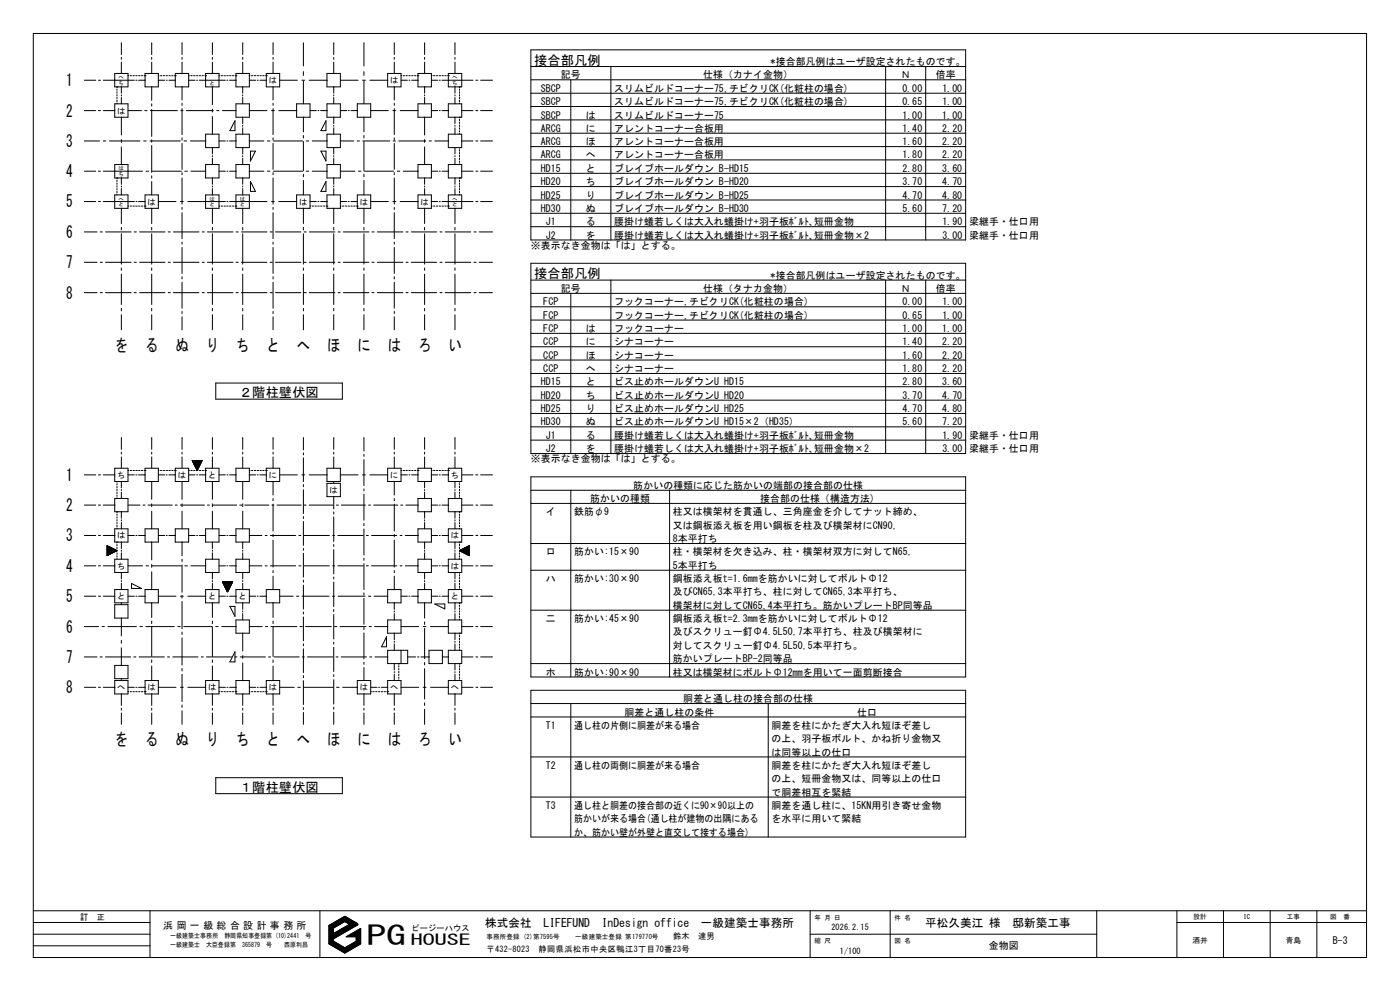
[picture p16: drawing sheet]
<svg xmlns="http://www.w3.org/2000/svg" width="420mm" height="297mm" viewBox="0 0 420 297" stroke-linecap="round" stroke-linejoin="round" font-family="sans-serif">
<defs><g id="words">
<text font-size="8" x="109.9" y="283.2">PG</text>
<g font-size="5">
<text x="19.8" y="25.8">1</text>
<text x="19.8" y="34.9">2</text>
<text x="19.8" y="44">3</text>
<text x="19.8" y="53.1">4</text>
<text x="19.8" y="62.2">5</text>
<text x="19.8" y="71.3">6</text>
<text x="19.8" y="80.4">7</text>
<text x="19.8" y="89.5">8</text>
<text x="34.5" y="105.1">を</text>
<text x="43.6" y="105.1">る</text>
<text x="52.7" y="105.1">ぬ</text>
<text x="61.8" y="105.1">り</text>
<text x="70.9" y="105.1">ち</text>
<text x="79.9" y="105.1">と</text>
<text x="89" y="105.1">へ</text>
<text x="98.1" y="105.1">ほ</text>
<text x="107.2" y="105.1">に</text>
<text x="116.3" y="105.1">は</text>
<text x="125.4" y="105.1">ろ</text>
<text x="134.5" y="105.1">い</text>
<text x="19.8" y="144.1">1</text>
<text x="19.8" y="153.2">2</text>
<text x="19.8" y="162.3">3</text>
<text x="19.8" y="171.4">4</text>
<text x="19.8" y="180.5">5</text>
<text x="19.8" y="189.6">6</text>
<text x="19.8" y="198.7">7</text>
<text x="19.8" y="207.8">8</text>
<text x="34.5" y="223.3">を</text>
<text x="43.6" y="223.3">る</text>
<text x="52.7" y="223.3">ぬ</text>
<text x="61.8" y="223.3">り</text>
<text x="70.9" y="223.3">ち</text>
<text x="79.9" y="223.3">と</text>
<text x="89" y="223.3">へ</text>
<text x="98.1" y="223.3">ほ</text>
<text x="107.2" y="223.3">に</text>
<text x="116.3" y="223.3">は</text>
<text x="125.4" y="223.3">ろ</text>
<text x="134.5" y="223.3">い</text>
</g>
<text font-size="4.5" x="123.3" y="283.3">HOUSE</text>
<g font-size="4">
<text x="160.2" y="19.4">接合部凡例</text>
<text x="160.2" y="83.3">接合部凡例</text>
<text x="71.7" y="119">２階柱壁伏図</text>
<text x="71.7" y="237.3">１階柱壁伏図</text>
</g>
<g font-size="3.5">
<text x="145.5" y="277.7">株式会社　LIFEFUND</text>
<text x="180.5" y="277.7">InDesign office　一級建築士事務所</text>
<text x="277.5" y="277.7">平松久美江 様　邸新築工事</text>
</g>
<g font-size="3">
<text x="168.2" y="23.5">記号</text>
<text x="211" y="23.5">仕様（カナイ金物）</text>
<text x="231.2" y="19.5">*接合部凡例はユーザ設定されたものです。</text>
<text x="270.2" y="23.5">Ｎ</text>
<text x="280.7" y="23.5">倍率</text>
<text x="162.3" y="27.5">SBCP</text>
<text x="184.2" y="27.5">スリムビルドコーナー75,チビクリCK(化粧柱の場合)</text>
<text x="270.7" y="27.5">0.00</text>
<text x="282.7" y="27.5">1.00</text>
<text x="162.3" y="31.5">SBCP</text>
<text x="162.3" y="35.5">SBCP</text>
<text x="175.7" y="35.5">は</text>
<text x="184.2" y="35.5">スリムビルドコーナー75</text>
<text x="184.2" y="31.5">スリムビルドコーナー75,チビクリCK(化粧柱の場合)</text>
<text x="270.7" y="31.5">0.65</text>
<text x="270.7" y="35.5">1.00</text>
<text x="282.7" y="35.5">1.00</text>
<text x="282.7" y="31.5">1.00</text>
<text x="162.3" y="39.5">ARCG</text>
<text x="175.7" y="39.5">に</text>
<text x="184.2" y="39.5">アレントコーナー合板用</text>
<text x="270.7" y="39.5">1.40</text>
<text x="282.7" y="39.5">2.20</text>
<text x="162.3" y="43.5">ARCG</text>
<text x="162.3" y="47.5">ARCG</text>
<text x="175.7" y="43.5">ほ</text>
<text x="175.7" y="47.5">へ</text>
<text x="184.2" y="43.5">アレントコーナー合板用</text>
<text x="184.2" y="47.5">アレントコーナー合板用</text>
<text x="270.7" y="43.5">1.60</text>
<text x="270.7" y="47.5">1.80</text>
<text x="282.7" y="43.5">2.20</text>
<text x="282.7" y="47.5">2.20</text>
<text x="162.3" y="51.5">HD15</text>
<text x="175.7" y="51.5">と</text>
<text x="184.2" y="51.5">ブレイブホールダウン B-HD15</text>
<text x="270.7" y="51.5">2.80</text>
<text x="282.7" y="51.5">3.60</text>
<text x="162.3" y="55.5">HD20</text>
<text x="162.3" y="59.5">HD25</text>
<text x="175.7" y="55.5">ち</text>
<text x="175.7" y="59.5">り</text>
<text x="184.2" y="55.5">ブレイブホールダウン B-HD20</text>
<text x="184.2" y="59.5">ブレイブホールダウン B-HD25</text>
<text x="270.7" y="55.5">3.70</text>
<text x="270.7" y="59.5">4.70</text>
<text x="282.7" y="55.5">4.70</text>
<text x="282.7" y="59.5">4.80</text>
<text x="162.3" y="63.5">HD30</text>
<text x="175.7" y="63.5">ぬ</text>
<text x="184.2" y="63.5">ブレイブホールダウン B-HD30</text>
<text x="270.7" y="63.5">5.60</text>
<text x="282.7" y="63.5">7.20</text>
<text x="163.7" y="67.5">J1</text>
<text x="163.7" y="71.5">J2</text>
<text x="175.7" y="67.5">る</text>
<text x="175.7" y="71.5">を</text>
<text x="184.2" y="67.5">腰掛け蟻若しくは大入れ蟻掛け+羽子板ﾎﾞﾙﾄ､短冊金物</text>
<text x="184.2" y="71.5">腰掛け蟻若しくは大入れ蟻掛け+羽子板ﾎﾞﾙﾄ､短冊金物×2</text>
<text x="282.7" y="71.5">3.00</text>
<text x="282.7" y="67.5">1.90</text>
<text x="290.7" y="67.5">梁継手・仕口用</text>
<text x="290.7" y="71.5">梁継手・仕口用</text>
<text x="159.3" y="74.5">※表示なき金物は「は」とする。</text>
<text x="231.2" y="83.5">*接合部凡例はユーザ設定されたものです。</text>
<text x="168.2" y="87.5">記号</text>
<text x="211" y="87.5">仕様（タナカ金物）</text>
<text x="270.2" y="87.5">Ｎ</text>
<text x="280.7" y="87.5">倍率</text>
<text x="163" y="91.5">FCP</text>
<text x="163" y="95.5">FCP</text>
<text x="184.2" y="91.5">フックコーナー,チビクリCK(化粧柱の場合)</text>
<text x="184.2" y="95.5">フックコーナー,チビクリCK(化粧柱の場合)</text>
<text x="270.7" y="91.5">0.00</text>
<text x="270.7" y="95.5">0.65</text>
<text x="282.7" y="91.5">1.00</text>
<text x="282.7" y="95.5">1.00</text>
<text x="163" y="99.5">FCP</text>
<text x="175.7" y="99.5">は</text>
<text x="184.2" y="99.5">フックコーナー</text>
<text x="270.7" y="99.5">1.00</text>
<text x="282.7" y="99.5">1.00</text>
<text x="163" y="103.5">CCP</text>
<text x="163" y="107.5">CCP</text>
<text x="175.7" y="103.5">に</text>
<text x="175.7" y="107.5">ほ</text>
<text x="184.2" y="103.5">シナコーナー</text>
<text x="184.2" y="107.5">シナコーナー</text>
<text x="270.7" y="103.5">1.40</text>
<text x="270.7" y="107.5">1.60</text>
<text x="282.7" y="103.5">2.20</text>
<text x="282.7" y="107.5">2.20</text>
<text x="163" y="111.5">CCP</text>
<text x="175.7" y="111.5">へ</text>
<text x="184.2" y="111.5">シナコーナー</text>
<text x="270.7" y="111.5">1.80</text>
<text x="282.7" y="111.5">2.20</text>
<text x="162.3" y="115.5">HD15</text>
<text x="162.3" y="119.5">HD20</text>
<text x="175.7" y="115.5">と</text>
<text x="175.7" y="119.5">ち</text>
<text x="184.2" y="115.5">ビス止めホールダウンU HD15</text>
<text x="184.2" y="119.5">ビス止めホールダウンU HD20</text>
<text x="270.7" y="115.5">2.80</text>
<text x="270.7" y="119.5">3.70</text>
<text x="282.7" y="115.5">3.60</text>
<text x="282.7" y="119.5">4.70</text>
<text x="162.3" y="123.5">HD25</text>
<text x="175.7" y="123.5">り</text>
<text x="184.2" y="123.5">ビス止めホールダウンU HD25</text>
<text x="270.7" y="123.5">4.70</text>
<text x="282.7" y="123.5">4.80</text>
<text x="162.3" y="127.5">HD30</text>
<text x="163.7" y="131.5">J1</text>
<text x="175.7" y="127.5">ぬ</text>
<text x="175.7" y="131.5">る</text>
<text x="184.2" y="127.5">ビス止めホールダウンU HD15×2（HD35）</text>
<text x="184.2" y="131.5">腰掛け蟻若しくは大入れ蟻掛け+羽子板ﾎﾞﾙﾄ､短冊金物</text>
<text x="270.7" y="127.5">5.60</text>
<text x="282.7" y="127.5">7.20</text>
<text x="282.7" y="131.5">1.90</text>
<text x="290.7" y="131.5">梁継手・仕口用</text>
<text x="163.7" y="135.5">J2</text>
<text x="175.7" y="135.5">を</text>
<text x="184.2" y="135.5">腰掛け蟻若しくは大入れ蟻掛け+羽子板ﾎﾞﾙﾄ､短冊金物×2</text>
<text x="282.7" y="135.5">3.00</text>
<text x="290.7" y="135.5">梁継手・仕口用</text>
<text x="159.3" y="138.5">※表示なき金物は「は」とする。</text>
<text x="190" y="146.5">筋かいの種類に応じた筋かいの端部の接合部の仕様</text>
<text x="163.7" y="154.5">イ</text>
<text x="172.3" y="154.5">鉄筋φ9</text>
<text x="177" y="150.5">筋かいの種類</text>
<text x="201.9" y="154.5">柱又は横架材を貫通し、三角座金を介してナット締め、</text>
<text x="228" y="150.5">接合部の仕様（構造方法)</text>
<text x="201.9" y="158.5">又は鋼板添え板を用い鋼板を柱及び横架材にCN90,</text>
<text x="163.7" y="166.5">ロ</text>
<text x="172.3" y="166.5">筋かい:15×90</text>
<text x="201.9" y="162.5">8本平打ち</text>
<text x="201.9" y="166.5">柱・横架材を欠き込み、柱・横架材双方に対してN65,</text>
<text x="201.9" y="170.5">5本平打ち</text>
<text x="163.7" y="174.5">ハ</text>
<text x="172.3" y="174.5">筋かい:30×90</text>
<text x="201.9" y="174.5">鋼板添え板t=1.6mmを筋かいに対してボルトΦ12</text>
<text x="201.9" y="178.5">及びCN65,3本平打ち、柱に対してCN65,3本平打ち、</text>
<text x="201.9" y="182.5">横架材に対してCN65,4本平打ち。筋かいプレートBP同等品</text>
<text x="163.7" y="186.5">二</text>
<text x="172.3" y="186.5">筋かい:45×90</text>
<text x="201.9" y="186.5">鋼板添え板t=2.3mmを筋かいに対してボルトΦ12</text>
<text x="201.9" y="190.5">及びスクリュー釘Φ4.5L50,7本平打ち、柱及び横架材に</text>
<text x="201.9" y="194.5">対してスクリュー釘Φ4.5L50,5本平打ち。</text>
<text x="163.7" y="202.5">ホ</text>
<text x="172.3" y="202.5">筋かい:90×90</text>
<text x="201.9" y="198.5">筋かいプレートBP-2同等品</text>
<text x="201.9" y="202.5">柱又は横架材にボルトΦ12mmを用いて一面剪断接合</text>
<text x="187.4" y="214.5">胴差と通し柱の条件</text>
<text x="205" y="210.5">胴差と通し柱の接合部の仕様</text>
<text x="257.1" y="214.5">仕口</text>
<text x="163.7" y="218.5">T1</text>
<text x="172.3" y="218.5">通し柱の片側に胴差が来る場合</text>
<text x="231.4" y="218.5">胴差を柱にかたぎ大入れ短ほぞ差し</text>
<text x="231.4" y="222.5">の上、羽子板ボルト、かね折り金物又</text>
<text x="231.4" y="226.5">は同等以上の仕口</text>
<text x="163.7" y="230.5">T2</text>
<text x="172.3" y="230.5">通し柱の両側に胴差が来る場合</text>
<text x="231.4" y="230.5">胴差を柱にかたぎ大入れ短ほぞ差し</text>
<text x="231.4" y="234.5">の上、短冊金物又は、同等以上の仕口</text>
<text x="231.4" y="238.5">で胴差相互を緊結</text>
<text x="163.7" y="242.4">T3</text>
<text x="172.3" y="242.4">通し柱と胴差の接合部の近くに90×90以上の</text>
<text x="231.4" y="242.4">胴差を通し柱に、15KN用引き寄せ金物</text>
<text x="172.3" y="246.5">筋かいが来る場合(通し柱が建物の出隅にある</text>
<text x="172.3" y="250.4">か、筋かい壁が外壁と直交して接する場合)</text>
<text x="231.4" y="246.5">を水平に用いて緊結</text>
<text x="49" y="278.3">浜 岡 一 級 総 合 設 計 事 務 所</text>
<text x="296.6" y="284.6">金物図</text>
<text x="399.8" y="282.8">B-3</text>
</g>
<g font-size="2.5">
<text x="80.6" y="24.9">は</text>
<text x="117.1" y="24.9">は</text>
<text x="35.1" y="34">は</text>
<text x="44.2" y="61.3">は</text>
<text x="89.7" y="61.3">は</text>
<text x="107.9" y="61.3">は</text>
<text x="126.2" y="61.3">は</text>
<text x="35.1" y="143.3">ち</text>
<text x="53.3" y="143.3">は</text>
<text x="62.4" y="143.3">と</text>
<text x="80.6" y="143.3">に</text>
<text x="117.1" y="143.3">に</text>
<text x="135.3" y="143.3">ち</text>
<text x="98.8" y="147.8">は</text>
<text x="35.1" y="161.4">は</text>
<text x="135.3" y="161.4">は</text>
<text x="35.1" y="170.5">ち</text>
<text x="135.3" y="170.5">は</text>
<text x="35.1" y="179.6">と</text>
<text x="62.4" y="179.6">と</text>
<text x="71.5" y="179.6">と</text>
<text x="135.3" y="179.6">と</text>
<text x="35.1" y="206.9">へ</text>
<text x="44.2" y="206.9">は</text>
<text x="62.4" y="206.9">は</text>
<text x="80.6" y="206.9">は</text>
<text x="107.9" y="206.9">は</text>
<text x="117.1" y="206.9">へ</text>
<text x="135.3" y="206.9">へ</text>
<text x="24" y="275.6">訂　正</text>
<text x="123.5" y="279.1">ピージーハウス</text>
<text x="202" y="281.3">鈴木　達男</text>
<text x="249.4" y="278.9">2026.2.15</text>
<text x="146" y="285.2">〒432-8023　静岡県浜松市中央区鴨江3丁目70番23号</text>
<text x="251.9" y="285.9">1/100</text>
</g>
<g font-size="2.3">
<text x="357.8" y="282.5">酒井</text>
<text x="385.7" y="282.5">青島</text>
</g>
<g font-size="2">
<text x="244.3" y="275.6">年 月 日</text>
<text x="268.3" y="275.6">件 名</text>
<text x="358.1" y="275.4">設計</text>
<text x="373" y="275.4">IC</text>
<text x="386" y="275.4">工事</text>
<text x="399" y="275.4">図　番</text>
<text x="51.1" y="281">一級建築士事務所　静岡県知事登録第 (10)2441　号</text>
<text x="146" y="281.3">事務所登録 (2)第7595号</text>
<text x="172.6" y="281.3">一級建築士登録 第179770号</text>
<text x="51" y="283.8">一級建築士　大臣登録第　365879　号　　西原利昌</text>
<text x="244.3" y="282.6">縮 尺</text>
<text x="268.3" y="282.6">図 名</text>
</g>
<g font-size="1.7">
<text x="35.6" y="23.8">へ</text>
<text x="135.7" y="23.8">へ</text>
<text x="35.6" y="25.5">ち</text>
<text x="62.9" y="25.5">と</text>
<text x="135.7" y="25.5">ち</text>
<text x="35.6" y="51.1">は</text>
<text x="35.6" y="52.7">ち</text>
<text x="35.6" y="60.2">へ</text>
<text x="35.6" y="61.8">と</text>
<text x="62.9" y="60.2">は</text>
<text x="62.9" y="61.8">と</text>
<text x="72" y="60.2">は</text>
<text x="72" y="61.8">と</text>
<text x="135.7" y="60.2">へ</text>
<text x="135.7" y="61.8">と</text>
</g>
</g></defs>
<g fill="none" stroke="#000" stroke-width=".3">
<path d="M10 10h400v277h-400zM36.4 17.2v.6M36.4 18.6v3.4M36.4 12.9v3.4M45.5 12.9v3.4M45.5 17.2v.6M45.5 18.6v3.4M45.5 12.9h.1M54.6 17.2v.6M54.6 18.6v3.4M54.7 12.9l-.1 3.4M63.7 12.9v3.4"/>
<path d="M63.7 17.2v.6M63.7 18.6v3.4M63.7 12.9h.1M72.8 12.9v3.4M72.8 17.2v.6M72.8 18.6v3.4M72.8 12.9h.1M81.9 17.2v.6M81.9 18.6v3.4M82 12.9l-.1 3.4M91 12.9v6.9M91 12.9h.1"/>
<path d="M100.1 17.2v.6M100.1 18.6v3.4M100.2 12.9l-.1 3.4M109.2 12.9v6.9M109.2 12.9h.1M118.3 17.2v.6M118.3 18.6v3.4M118.3 12.9v3.4M127.4 17.2v.6M127.4 18.6v3.4M127.4 12.9v3.4M136.5 12.9v3.4"/>
<path d="M136.5 17.2v.6M136.5 18.6v3.4M136.5 12.9h.1M159.3 14.9h130.4v57h-130.4zM159.3 19.9h130.4M183.3 19.9v52M265.7 19.9v52M277.7 19.9v52M25.3 33.1h3.4M25.3 24h3.4M29.5 33.1h.6M29.5 24h.6"/>
<path d="M31 33.1h3.5M31 24h9.3M34.4 31.1h4v4h-4zM34.4 22h4v4h-4zM35.1 26h.1M35.1 26v.2M35.1 26.7v.4M35.1 27.5v.4M35.1 28.4v.4M35.1 29.2v.4M35.1 30.1v.4M35.1 30.9v.2"/>
<path d="M36.4 26v1.9M36.4 28.4v.3M36.4 29.2v1.9M36.4 35.1v5.4M38.4 33.1h4M38.4 22.7h.2M39 22.7h.5M39.9 22.7h.4M40.7 22.7h.4M40.8 24h.3M41.6 24h2M41.6 22.7h.4"/>
<path d="M42.4 22.7h.4M43.3 22.7h.2M43.4 33.1h.7M43.5 22.7h.1M43.5 22h4v4h-4zM45.1 33.1h8.1M45.5 26v4.1M45.5 31.1v.7M45.5 32.8v8.1M47.5 24h1.9M47.5 22.7h.2M48.1 22.7h.5"/>
<path d="M49 22.7h.4M49.8 22.7h.4M49.9 24h.3M50.7 24h1.9M50.7 22.7h.4M51.5 22.7h.4M52.4 22.7h.2M52.6 22.7h.1M52.6 22h4v4h-4zM54.2 33.1h.7M54.6 26v4M54.6 30.9v.7"/>
<path d="M54.6 32.6v7.7M55.9 33.1h8.1M56.6 24h1.9M56.6 22.7h.2M57.2 22.7h.5M58.1 22.7h.4M58.9 22.7h.5M59 24h.3M59.8 24h7.8M59.8 22.7h.4M60.6 22.7h.4M61.5 22.7h.2"/>
<path d="M61.7 22.7h.1M61.7 22h4v4h-4zM63.7 26v5.4M63.7 32.7v.9M63.7 34.9v5.3M65 33.1h.7M65.7 22.7h.2M66.3 22.7h.5M66.7 33.1h4.1M67.2 22.7h.4M68 22.7h.5M68.1 24h.3"/>
<path d="M68.9 24h1.9M68.9 22.7h.4M69.7 22.7h.4M70.5 36.2v3h-1.5zM70.6 22.7h.2M70.8 22.7h.1M70.8 31.1h4v4h-4zM70.8 22h4v4h-4zM72.8 26v1.9M72.8 28.4v.3M72.8 29.2v1.9M72.8 35.1v1.9"/>
<path d="M72.8 37.5v.3M72.8 38.3v1.9M74.8 33.1h5.3M74.8 24h1.9M74.8 22.7h.2M75.4 22.7h.5M76.3 22.7h.4M77.1 22.7h.5M77.2 24h.3M78 24h1.9M78 22.7h.4M78.8 22.7h.4"/>
<path d="M79.7 22.7h.2M79.9 22.7h.1M79.9 22h4v4h-4zM81.4 33.1h.9M81.9 26v4M81.9 30.9v.7M81.9 32.6v7.7M83.7 33.1h5.3M83.9 24h5.3M89 31.1h4v4h-4zM90.6 24h.8M91 21.5v1.1"/>
<path d="M91 24.3v6.8M91 35.1v4.4M92.8 24h5.3M93 33.1h1.9M95.4 33.1h.3M96.2 33.1h1.9M97.8 36.2v3h-1.5zM98.1 31.1h4v4h-4zM98.1 22h4v4h-4zM100.1 26v1.9M100.1 28.4v.3M100.1 29.2v1.9"/>
<path d="M100.1 35.1v1.9M100.1 37.5v.3M100.1 38.3v1.9M102.1 33.1h1.9M102.1 24h5.3M104.5 33.1h.3M105.3 33.1h1.9M107.2 31.1h4v4h-4zM108.8 24h.8M109.2 21.5v1.1M109.2 24.3v6.8M109.2 35.1v4.4"/>
<path d="M111 24h5.3M111.2 33.1h5.3M116.3 22h4v4h-4zM117.9 33.1h.8M118.3 26v4M118.3 30.9v.7M118.3 32.6v7.7M120.1 33.1h5.3M120.3 24h1.9M120.3 22.7h.2M120.9 22.7h.5M121.8 22.7h.4"/>
<path d="M122.6 22.7h.5M122.7 24h.3M123.5 24h1.9M123.5 22.7h.4M124.3 22.7h.5M125.2 22.7h.2M125.4 22.7h.1M125.4 31.1h4v4h-4zM125.4 22h4v4h-4zM127.4 26v1.9M127.4 28.4v.3M127.4 29.2v1.9"/>
<path d="M127.4 35.1v5.4M129.4 33.1h1.9M129.4 24h1.9M129.4 22.7h.2M130 22.7h.5M130.9 22.7h.4M131.7 22.7h.5M131.8 33.1h.3M131.8 24h.3M132.6 33.1h1.9M132.6 24h9.3M132.6 22.7h.4"/>
<path d="M133.4 22.7h.5M134.3 22.7h.2M134.5 22.7h.1M134.5 31.1h4v4h-4zM134.5 22h4v4h-4zM136.5 26v1.9M136.5 28.4v.3M136.5 29.2v1.9M136.5 35.1v1.9M136.5 37.5v.3M136.5 38.3v1.9M137.8 35.1h.1"/>
<path d="M137.8 26h.1M137.8 26v.2M137.8 26.7v.4M137.8 27.5v.4M137.8 28.4v.4M137.8 29.2v.4M137.8 30.1v.4M137.8 30.9v.2M137.8 35.1v.2M137.8 35.8v.4M137.8 36.6v.4M137.8 37.5v.4"/>
<path d="M137.8 38.3v.4M137.8 39.2v.4M138.5 33.1h3.4M142.7 33.1h.6M142.7 24h.6M144.2 33.1h3.5M144.2 24h3.5M159.3 23.9h130.4M159.3 27.9h130.4M159.3 31.9h130.4M159.3 35.9h130.4M159.3 39.9h130.4"/>
<path d="M171.2 23.9v48M25.3 51.3h3.4M25.3 42.2h4.5M29.5 51.3h.6M31 51.3h11.8M31 42.2h.7M32.9 42.2h9.1M34.4 58.4h4v4h-4zM34.4 49.3h4v4h-4zM35.1 53.3h.1M35.1 53.3v.3M35.1 54v.4"/>
<path d="M35.1 54.8v.4M35.1 55.7v.4M35.1 56.5v.4M35.1 57.4v.4M35.1 58.2v.2M36.4 41.8v.9M36.4 44v5.3M36.4 53.3v1.9M36.4 55.8v.2M36.4 56.5v1.9M43.1 42.2h.8M43.5 58.4h4v4h-4z"/>
<path d="M43.8 51.3h.8M45 42.2h9.1M45.5 41.9v.7M45.5 43.6v8.1M45.5 52.7v.7M45.5 54.4v4M45.6 51.3h8.8M54.6 41.3v.7M54.6 43v7.8M54.6 51.7v.7M54.6 53.3v7.9M55.2 42.2h.8"/>
<path d="M55.5 51.3h.7M57.1 42.2h4.6M57.3 51.3h4.4M61.7 58.4h4v4h-4zM61.7 49.3h4v4h-4zM61.7 40.2h4v4h-4zM63.7 44.2v1.9M63.7 46.7v.2M63.7 47.4v1.9M63.7 53.3v1.9M63.7 55.8v.2M63.7 56.5v1.9"/>
<path d="M65.7 51.3h1.9M65.7 42.2h1.9M68.1 51.3h.3M68.1 42.2h.3M68.9 51.3h1.9M68.9 42.2h1.9M70.8 58.4h4v4h-4zM70.8 49.3h4v4h-4zM70.8 40.2h4v4h-4zM72.8 44.2v1.9M72.8 46.7v.2M72.8 47.4v1.9"/>
<path d="M72.8 53.3v1.9M72.8 55.8v.2M72.8 56.5v1.9M74.8 51.3h4.4M74.8 42.2h4.4M75.1 45.3h1.5l-1.5 3zM75.1 54.4l1.5 3h-1.5zM80.2 51.3h.8M80.2 42.2h.8M81.9 41.3v.7M81.9 43v7.8M81.9 51.7v.7"/>
<path d="M81.9 53.3v7.9M82 51.3h8.8M82 42.2h8.8M89 58.4h4v4h-4zM91 40.6v.8M91 42.4v8.8M91 52.2v.8M91 54.1v4.3M91.9 51.3h.7M91.9 42.2h.7M93.7 51.3h4.4M93.7 42.2h4.4"/>
<path d="M96.3 45.3h1.5v3zM97.8 54.4v3h-1.5zM98.1 58.4h4v4h-4zM98.1 49.3h4v4h-4zM98.1 40.2h4v4h-4zM100.1 44.2v1.9M100.1 46.7v.2M100.1 47.4v1.9M100.1 53.3v1.9M100.1 55.8v.2M100.1 56.5v1.9M102.1 51.3h4.4"/>
<path d="M102.1 42.2h4M107.1 42.2h.7M107.2 58.4h4v4h-4zM107.5 51.3h.8M108.8 42.2h8.1M109.2 40.6v.8M109.2 42.4v8.8M109.2 52.2v.8M109.2 54.1v4.3M109.3 51.3h8.8M117.9 42.2h.7M118.3 41.3v.7"/>
<path d="M118.3 43v7.8M118.3 51.7v.7M118.3 53.3v7.9M119.2 51.3h.7M119.6 42.2h8.1M121 51.3h4.4M125.4 58.4h4v4h-4zM125.4 49.3h4v4h-4zM127.4 41.8v.9M127.4 44v5.3M127.4 53.3v1.9M127.4 55.8v.2"/>
<path d="M127.4 56.5v1.9M128.7 42.2h.7M129.4 51.3h1.9M130.4 42.2h4.1M131.8 51.3h.3M132.6 51.3h1.9M134.5 58.4h4v4h-4zM134.5 49.3h4v4h-4zM134.5 40.2h4v4h-4zM136.5 44.2v1.9M136.5 46.7v.2M136.5 47.4v1.9"/>
<path d="M136.5 53.3v1.9M136.5 55.8v.2M136.5 56.5v1.9M137.8 44.2h.1M137.8 53.3h.1M137.8 40v.2M137.8 44.2v.2M137.8 44.9v.4M137.8 45.7v.4M137.8 46.6v.4M137.8 47.4v.4M137.8 48.3v.4"/>
<path d="M137.8 49.1v.2M137.8 53.3v.3M137.8 54v.4M137.8 54.8v.4M137.8 55.7v.4M137.8 56.5v.4M137.8 57.4v.4M137.8 58.2v.2M138.5 51.3h3.4M138.5 42.2h3.4M142.7 51.3h.6M142.7 42.2h.6"/>
<path d="M144.2 51.3h3.5M144.2 42.2h3.5M159.3 43.9h130.4M159.3 47.9h130.4M159.3 51.9h130.4M159.3 55.9h130.4M159.3 59.9h130.4M25.3 78.6h3.8M25.3 69.5h3.8M25.3 60.4h3.4M29.5 60.4h.6M30.1 78.6h.6"/>
<path d="M30.1 69.5h.6M31 60.4h9.3M31.7 78.6h7.6M31.7 69.5h7.6M36.4 62.4v4.6M36.4 68.2v.7M36.4 70.1v9.1M38.4 61.8h.2M39 61.8h.5M39.9 61.8h.4M40.3 78.6h.6M40.3 69.5h.6"/>
<path d="M40.7 61.8h.4M40.8 60.4h.3M41.6 60.4h2M41.6 61.8h.4M41.9 78.6h7.6M41.9 69.5h7.6M42.4 61.8h.4M43.3 61.8h.2M43.5 61.8h.1M45.5 62.4v4.6M45.5 68.2v.7M45.5 70.1v9.1"/>
<path d="M47.5 60.4h5.3M50.5 78.6h.6M50.5 69.5h.6M52 78.6h7.7M52 69.5h7.7M54.1 60.4h.9M54.6 62.1v.7M54.6 63.8v7.7M54.6 72.6v.6M54.6 74.2v7.8M56.3 60.4h11.3M60.7 78.6h.6"/>
<path d="M60.7 69.5h.6M62.2 78.6h7.7M62.2 69.5h7.7M63.7 62.4v4.6M63.7 68.2v.7M63.7 70.1v9.1M65.7 61.8h.2M66.3 61.8h.5M67.2 61.8h.4M68 61.8h.5M68.1 60.4h.3M68.9 60.4h11.2"/>
<path d="M68.9 61.8h.4M69.7 61.8h.4M70.6 61.8h.2M70.8 61.8h.1M70.8 78.6h.7M70.8 69.5h.7M72.4 78.6h7.7M72.4 69.5h7.7M72.8 62.4v4.6M72.8 68.2v.7M72.8 70.1v9.1M81 78.6h.7"/>
<path d="M81 69.5h.7M81.4 60.4h.9M81.9 62.1v.7M81.9 63.8v7.7M81.9 72.6v.6M81.9 74.2v7.8M82.6 78.6h7.7M82.6 69.5h7.7M83.7 60.4h5.3M91 62.4v4.6M91 68.2v.7M91 70.1v9.1"/>
<path d="M91.2 78.6h.7M91.2 69.5h.7M92.8 78.6h7.7M92.8 69.5h7.7M93 60.4h1.9M93 61.8h.2M93.6 61.8h.5M94.5 61.8h.4M95.3 61.8h.5M95.4 60.4h.3M96.2 60.4h1.9M96.2 61.8h.4"/>
<path d="M97 61.8h.5M97.9 61.8h.2M98.1 61.8h.1M100.1 62.4v4.6M100.1 68.2v.7M100.1 70.1v9.1M101.4 78.6h.7M101.4 69.5h.7M102.1 60.4h1.9M102.1 61.8h.2M102.7 61.8h.5M103 78.6h7.7"/>
<path d="M103 69.5h7.7M103.6 61.8h.4M104.4 61.8h.5M104.5 60.4h.3M105.3 60.4h1.9M105.3 61.8h.4M106.1 61.8h.5M107 61.8h.2M107.2 61.8h.1M109.2 62.4v4.6M109.2 68.2v.7M109.2 70.1v9.1"/>
<path d="M111.2 60.4h5.3M111.6 78.6h.6M111.6 69.5h.6M113.2 78.6h7.7M113.2 69.5h7.7M117.9 60.4h.8M118.3 62.1v.7M118.3 63.8v7.7M118.3 72.6v.6M118.3 74.2v7.8M120.1 60.4h5.3M121.8 78.6h.6"/>
<path d="M121.8 69.5h.6M123.4 78.6h7.6M123.4 69.5h7.6M127.4 62.4v4.6M127.4 68.2v.7M127.4 70.1v9.1M129.4 60.4h1.9M129.4 61.8h.2M130 61.8h.5M130.9 61.8h.4M131.7 61.8h.5M131.8 60.4h.3"/>
<path d="M132 78.6h.6M132 69.5h.6M132.6 60.4h9.3M132.6 61.8h.4M133.4 61.8h.5M133.6 78.6h7.6M133.6 69.5h7.6M134.3 61.8h.2M134.5 61.8h.1M136.5 62.4v4.6M136.5 68.2v.7M136.5 70.1v9.1"/>
<path d="M142.2 78.6h.6M142.2 69.5h.6M142.7 60.4h.6M143.8 78.6h3.9M143.8 69.5h3.9M144.2 60.4h3.5M159.3 78.9h130.4v57h-130.4zM159.3 63.9h130.4M159.3 67.9h130.4M25.3 87.7h3.8M30.1 87.7h.6M31.7 87.7h7.6"/>
<path d="M36.4 80.3v.7M36.4 82.2v9.1M36.4 92.4v.8M36.4 94.3v4.5M40.3 87.7h.6M41.9 87.7h7.6M45.5 80.3v.7M45.5 82.2v9.1M45.5 92.4v.8M45.5 94.3v4.5M50.5 87.7h.6M52 87.7h7.7"/>
<path d="M54.6 82.9v.7M54.6 84.6v7.8M54.6 93.3v.7M54.6 95v3.8M60.7 87.7h.6M62.2 87.7h7.7M63.7 80.3v.7M63.7 82.2v9.1M63.7 92.4v.8M63.7 94.3v4.5M70.8 87.7h.7M72.4 87.7h7.7"/>
<path d="M72.8 80.3v.7M72.8 82.2v9.1M72.8 92.4v.8M72.8 94.3v4.5M81 87.7h.7M81.9 82.9v.7M81.9 84.6v7.8M81.9 93.3v.7M81.9 95v3.8M82.6 87.7h7.7M91 80.3v.7M91 82.2v9.1"/>
<path d="M91 92.4v.8M91 94.3v4.5M91.2 87.7h.7M92.8 87.7h7.7M100.1 80.3v.7M100.1 82.2v9.1M100.1 92.4v.8M100.1 94.3v4.5M101.4 87.7h.7M103 87.7h7.7M109.2 80.3v.7M109.2 82.2v9.1"/>
<path d="M109.2 92.4v.8M109.2 94.3v4.5M111.6 87.7h.6M113.2 87.7h7.7M118.3 82.9v.7M118.3 84.6v7.8M118.3 93.3v.7M118.3 95v3.8M121.8 87.7h.6M123.4 87.7h7.6M127.4 80.3v.7M127.4 82.2v9.1"/>
<path d="M127.4 92.4v.8M127.4 94.3v4.5M132 87.7h.6M133.6 87.7h7.6M136.5 80.3v.7M136.5 82.2v9.1M136.5 92.4v.8M136.5 94.3v4.5M142.2 87.7h.6M143.8 87.7h3.9M159.3 83.9h130.4M159.3 87.9h130.4"/>
<path d="M159.3 91.9h130.4M159.3 95.9h130.4M159.3 99.9h130.4M171.2 87.9v48M183.3 83.9v52M265.7 83.9v52M277.7 83.9v52M64.7 114.8v4.8h38M64.7 114.8h38M102.7 114.8v4.8M159.3 103.9h130.4M159.3 107.9h130.4"/>
<path d="M159.3 111.9h130.4M159.3 115.9h130.4M159.3 119.9h130.4M36.4 135.5v.6M36.4 136.9v3.4M36.4 131.2v3.5M45.5 131.2h.1M45.5 131.2v3.5M45.5 135.5v.6M45.5 136.9v3.4M54.6 135.5v.6M54.6 136.9v3.4"/>
<path d="M54.7 131.2l-.1 3.5M57.7 138h3l-1.6 3zM57.7 138h2.9M57.7 138.2h2.8M57.7 138.1h2.9M57.9 138.5h2.5M58 138.6h2.3M58 138.6h2.4M58 138.8h2.2M58 138.8h2.3M58.1 138.9h2.1M58.3 139.2h1.7"/>
<path d="M58.3 139.3h1.7M58.3 139.4h1.6M58.4 139.5h1.5M58.5 139.8h1.2M58.6 139.9h1.1M58.6 140h1M59.8 139.7h-1.3M59.9 139.6l-1.4 .1M60.1 139.1h-1.9M60.2 139l-2 .1M60.4 138.5l-2.5 .1M60.5 138.3l-2.7 .1"/>
<path d="M60.5 138.3h-2.7M63.7 131.2h.1M63.7 131.2v3.5M63.7 135.5v.6M63.7 136.9v3.4M72.8 131.2h.1M72.8 131.2v3.5M72.8 135.5v.6M72.8 136.9v3.4M81.9 135.5v.6M81.9 136.9v3.4M82 131.2l-.1 3.5"/>
<path d="M91 131.2h.1M91 131.2v3.6M91 135.7v.6M91 137.2v7.2M100.1 135.5v.6M100.1 136.9v3.4M100.2 131.2l-.1 3.5M109.2 131.2h.1M109.2 131.2v4M109.2 136.1v.7M109.2 137.8v7.7M118.3 135.5v.6"/>
<path d="M118.3 136.9v3.4M118.3 131.2v3.5M127.4 135.5v.6M127.4 136.9v3.4M127.4 131.2v3.5M136.5 131.2h.1M136.5 131.2v3.5M136.5 135.5v.6M136.5 136.9v3.4M159.3 123.9h130.4M159.3 127.9h130.4M159.3 131.9h130.4"/>
<path d="M25.3 151.4h3.4M25.3 142.3h3.4M29.5 151.4h.6M29.5 142.3h.6M31 151.4h3.5M31 142.3h3.5M34.4 158.5h4v4h-4zM34.4 149.4h4v4h-4zM34.4 140.3h4v4h-4zM35.1 153.4h.1M35.1 144.3h.1M35.1 144.3v.2"/>
<path d="M35.1 144.9v.5M35.1 145.8v.4M35.1 146.6v.5M35.1 147.5v.4M35.1 148.3v.5M35.1 149.2v.2M35.1 153.4v.2M35.1 154.1v.4M35.1 154.9v.4M35.1 155.7v.5M35.1 156.6v.4M35.1 157.4v.5"/>
<path d="M35.1 158.3v.2M36.4 144.3v1.9M36.4 146.7v.3M36.4 147.5v1.9M36.4 153.4v1.9M36.4 155.8v.3M36.4 156.6v1.9M38.4 151.4h3.6M38.4 142.3h1.9M38.4 141h.2M39 141h.5M39.9 141h.4"/>
<path d="M40.7 141h.4M40.8 142.3h.3M41.6 142.3h2M41.6 141h.4M42.4 141h.4M42.9 151.4h.6M43.3 141h.2M43.5 141h.1M43.5 158.5h4v4h-4zM43.5 140.3h4v4h-4zM44.4 151.4h7.2M45.5 144.3v5.3"/>
<path d="M45.5 151v.8M45.5 153.2v5.3M47.5 142.3h1.9M47.5 141h.2M48.1 141h.5M49 141h.4M49.8 141h.4M49.9 142.3h.3M50.7 142.3h1.9M50.7 141h.4M51.5 141h.4M52.4 141h.2"/>
<path d="M52.6 141h.1M52.6 151.4h.6M52.6 158.5h4v4h-4zM52.6 140.3h4v4h-4zM54.1 151.4h7.2M54.6 144.3v5.3M54.6 151v.8M54.6 153.2v5.3M56.6 142.3h1.9M56.6 141h.2M57.2 141h.5M58.1 141h.4"/>
<path d="M58.7 140.2h.9M58.7 140.1h.9M58.8 140.3h.7M58.8 140.4h.6M58.9 141h.5M58.9 140.6h.5M58.9 140.5h.5M59 142.3h.3M59 140.8h.3M59 140.7h.3M59.1 140.8h.1M59.1 140.9h.1"/>
<path d="M59.4 140.5h-.5M59.8 142.3h1.9M59.8 141h.4M60.6 141h.4M61.5 141h.2M61.7 141h.1M61.7 158.5h4v4h-4zM61.7 140.3h4v4h-4zM62.2 151.4h.6M63.7 144.3v5.3M63.7 151v.8M63.7 153.2v5.3"/>
<path d="M63.8 151.4h7.2M65.7 142.3h1.9M68.1 142.3h.3M68.9 142.3h1.9M70.8 158.5h4v4h-4zM70.8 140.3h4v4h-4zM71.9 151.4h.6M72.8 144.3v5.3M72.8 151v.8M72.8 153.2v5.3M73.4 151.4h7.2M74.8 142.3h1.9"/>
<path d="M74.8 141h.2M75.4 141h.5M76.3 141h.4M77.1 141h.5M77.2 142.3h.3M78 142.3h1.9M78 141h.4M78.8 141h.4M79.7 141h.2M79.9 141h.1M79.9 140.3h4v4h-4zM81.6 151.4h.6"/>
<path d="M81.9 144.3v4.1M81.9 149.4v.7M81.9 151.1v8.1M83.1 151.4h7.2M83.9 142.3h5.3M90.6 142.3h.8M91 145.2v.7M91 146.8v7.1M91 154.8v.6M91 156.3v7.1M91.2 151.4h.6M92.8 151.4h7.2"/>
<path d="M92.8 142.3h5.3M98.1 140.3h4v4h-4zM98.1 144.9h4v3.9h-4zM100.1 144.3v.2M100.1 144.7v.2M100.1 148.8v3.7M100.1 153.4v.7M100.1 154.9v7.4M100.9 151.4h.6M102.1 142.3h5.3M102.4 151.4h7.2M108.8 142.3h.8"/>
<path d="M109.2 146.5v.7M109.2 148.1v7.8M109.2 156.9v.7M109.2 158.5v7.8M110.6 151.4h.6M111 142.3h5.3M112.1 151.4h7.2M116.3 140.3h4v4h-4zM118.3 144.3v4.1M118.3 149.4v.7M118.3 151.1v8.1M120.2 151.4h.6"/>
<path d="M120.3 142.3h1.9M120.3 141h.2M120.9 141h.5M121.8 151.4h3.6M121.8 141h.4M122.6 141h.5M122.7 142.3h.3M123.5 142.3h1.9M123.5 141h.4M124.3 141h.5M125.2 141h.2M125.4 141h.1"/>
<path d="M125.4 158.5h4v4h-4zM125.4 149.4h4v4h-4zM125.4 140.3h4v4h-4zM127.4 144.3v1.9M127.4 146.7v.3M127.4 147.5v1.9M127.4 153.4v1.9M127.4 155.8v.3M127.4 156.6v1.9M129.4 151.4h1.9M129.4 142.3h1.9M129.4 141h.2"/>
<path d="M130 141h.5M130.9 141h.4M131.7 141h.5M131.8 151.4h.3M131.8 142.3h.3M132.6 151.4h1.9M132.6 142.3h1.9M132.6 141h.4M133.4 141h.5M134.3 141h.2M134.5 141h.1M134.5 158.5h4v4h-4z"/>
<path d="M134.5 149.4h4v4h-4zM134.5 140.3h4v4h-4zM136.5 144.3v1.9M136.5 146.7v.3M136.5 147.5v1.9M136.5 153.4v1.9M136.5 155.8v.3M136.5 156.6v1.9M137.8 153.4h.1M137.8 144.3h.1M137.8 144.3v.2M137.8 144.9v.5"/>
<path d="M137.8 145.8v.4M137.8 146.6v.5M137.8 147.5v.4M137.8 148.3v.5M137.8 149.2v.2M137.8 153.4v.2M137.8 154.1v.4M137.8 154.9v.4M137.8 155.7v.5M137.8 156.6v.4M137.8 157.4v.5M137.8 158.3v.2"/>
<path d="M138.5 151.4h3.4M138.5 142.3h3.4M142.7 151.4h.6M142.7 142.3h.6M144.2 151.4h3.5M144.2 142.3h3.5M159.3 142.9h130.4v60h-130.4zM159.3 146.9h130.4M159.3 150.9h130.4M171.2 146.9v56M200.9 146.9v56M25.3 178.7h3.4"/>
<path d="M25.3 169.6h3.4M25.3 160.5h3.4M29.5 178.7h.6M29.5 169.6h.6M29.5 160.5h.6M31 178.7h3.5M31 169.6h3.5M31 160.5h3.5M32.1 163.5l3 1.5-3 1.5zM32.2 163.6v2.9M32.3 163.7v2.7M32.4 163.7v2.7"/>
<path d="M32.5 163.7v2.6M32.6 163.8v2.4M32.7 163.8v2.4M32.8 163.9v2.3M32.9 163.9v2.2M33 164v2.1M33.1 164v2M33.2 164.1v1.9M33.3 164.1v1.8M33.4 164.2v1.7M33.5 164.3v1.5M33.6 164.3v1.5"/>
<path d="M33.7 164.3v1.4M33.8 164.4v1.3M33.9 164.4v1.3M34 164.5v1.1M34.1 164.5v1M34.2 164.6v.9M34.3 164.6v.8M34.3 164.7v.7M34.4 176.7h4v4h-4zM34.4 167.6h4v4h-4zM34.4 164.7v.7M34.5 164.8v.5"/>
<path d="M34.6 164.8v.5M34.7 164.8v.4M34.8 164.9v.2M34.9 165v.1M35 165v.1M35.1 162.5h.1M35.1 162.5v.2M35.1 163.2v.4M35.1 164v.4M35.1 164.8v.5M35.1 165.7v.4M35.1 166.5v.5"/>
<path d="M35.1 167.4v.2M36.4 162.5v1.9M36.4 164.9v.3M36.4 165.7v1.9M36.4 171.6v1.9M36.4 174v.3M36.4 174.8v1.9M38.4 178.7h1.9M38.4 169.6h4.4M38.4 160.5h1.9M39.5 174.9l3 1.5h-3zM40.8 178.7h.3"/>
<path d="M40.8 160.5h.3M41.6 178.7h2M41.6 160.5h2M43.5 176.7h4v4h-4zM43.8 169.6h.8M45.5 162.5v5.3M45.5 169.2v.9M45.5 171.4v5.3M45.6 169.6h8.8M47.5 178.7h5.3M47.5 160.5h1.9M49.9 160.5h.3"/>
<path d="M50.7 160.5h1.9M54.1 178.7h.9M54.6 162.5v4.1M54.6 167.6v.7M54.6 169.3v8.2M54.6 178.5v.7M55.5 169.6h.7M56.3 178.7h5.4M56.6 160.5h1.9M57.3 169.6h4.4M59 160.5h.3M59.8 160.5h1.9"/>
<path d="M61.7 176.7h4v4h-4zM61.7 167.6h4v4h-4zM63.7 162.5v1.9M63.7 164.9v.3M63.7 165.7v1.9M63.7 171.6v1.9M63.7 174v.3M63.7 174.8v1.9M65.7 178.7h1.9M65.7 169.6h1.9M65.7 160.5h1.9M66.8 174.4h3l-1.6 3z"/>
<path d="M66.8 174.4h2.9M66.9 174.7h2.7M66.9 174.6h2.7M67 174.8h2.5M67.1 175h2.3M67.1 175.2h2.2M67.1 175.1h2.3M67.2 175.3h2.1M67.3 175.4h1.9M67.3 175.3h2M67.4 175.6h1.7M67.4 175.8h1.6"/>
<path d="M67.4 175.7h1.7M67.5 175.9h1.5M67.6 176h1.3M67.6 175.9h1.4M67.6 176.1h1.2M67.7 176.3h1.1M67.7 176.4h1M67.9 176.6h.7M67.9 176.6h.8M67.9 176.7h.7M67.9 176.7h.6M68 176.9h.5"/>
<path d="M68.1 178.7h.3M68.1 169.6h.3M68.1 160.5h.3M68.1 177h.3M68.1 177.1h.3M68.2 177.2h.1M68.2 177.3h.1M68.5 176.8l-.5 .1M68.7 176.4l-.9 .1M68.9 178.7h1.9M68.9 169.6h1.9M68.9 160.5h1.9"/>
<path d="M68.9 176.1h-1.3M69.2 175.5h-1.9M69.5 175h-2.4M69.5 174.9h-2.5M69.7 174.5h-2.9M70.8 176.7h4v4h-4zM70.8 167.6h4v4h-4zM72.8 162.5v1.9M72.8 164.9v.3M72.8 165.7v1.9M72.8 171.6v1.9M72.8 174v.3"/>
<path d="M72.8 174.8v1.9M74.8 178.7h1.9M74.8 169.6h3.8M74.8 160.5h3.8M77.2 178.7h.3M78 178.7h1.9M79.5 169.6h.6M79.5 160.5h.6M79.9 176.7h4v4h-4zM81.1 169.6h7.6M81.1 160.5h7.6M81.9 160.2v.7"/>
<path d="M81.9 161.9v8.1M81.9 171v.7M81.9 172.7v4M83.9 178.7h4M88.9 178.7h.7M89.7 169.6h.6M89.7 160.5h.6M90.6 178.7h8.1M91 164.3v.6M91 165.8v7.2M91 173.9v.6M91 175.4v7.1"/>
<path d="M91.2 169.6h7.6M91.2 160.5h7.6M99.7 178.7h.7M99.8 169.6h.6M99.8 160.5h.6M100.1 163.2v.6M100.1 164.7v7.3M100.1 172.9v.6M100.1 174.5v7.3M101.3 169.6h7.6M101.3 160.5h7.6M101.4 178.7h8.1"/>
<path d="M109.2 167.3v.6M109.2 168.9v7.8M109.2 177.7v.7M109.2 179.3v7.8M109.9 169.6h.6M109.9 160.5h.6M110.5 178.7h.7M111.5 169.6h7.5M111.5 160.5h7.5M112.2 178.7h4.1M116.3 176.7h4v4h-4zM118.3 160.2v.7"/>
<path d="M118.3 161.9v8.1M118.3 171v.7M118.3 172.7v4M120 169.6h.6M120 160.5h.6M120.3 178.7h1.9M121.6 169.6h3.8M121.6 160.5h3.8M122.7 178.7h.3M123.5 178.7h1.9M125.4 176.7h4v4h-4zM125.4 167.6h4v4h-4z"/>
<path d="M127.4 162.5v1.9M127.4 164.9v.3M127.4 165.7v1.9M127.4 171.6v1.9M127.4 174v.3M127.4 174.8v1.9M129.4 178.7h1.9M129.4 169.6h1.9M129.4 160.5h1.9M131.8 178.7h.3M131.8 169.6h.3M131.8 160.5h.3"/>
<path d="M132.6 178.7h1.9M132.6 169.6h1.9M132.6 160.5h1.9M134.5 176.7h4v4h-4zM134.5 167.6h4v4h-4zM136.5 162.5v1.9M136.5 164.9v.3M136.5 165.7v1.9M136.5 171.6v1.9M136.5 174v.3M136.5 174.8v1.9M137.8 162.5h.1"/>
<path d="M137.8 171.6h.1M137.8 162.5v.2M137.8 163.2v.4M137.8 164v.4M137.8 164.8v.5M137.8 165.7v.4M137.8 166.5v.5M137.8 167.4v.2M137.8 171.6v.2M137.8 172.3v.4M137.8 173.1v.4M137.8 173.9v.5"/>
<path d="M137.8 174.8v.4M137.8 175.6v.5M137.8 176.5v.2M137.8 165l3-1.5v3zM137.9 165v.1M138 164.9v.2M138.1 164.9v.2M138.2 164.8v.4M138.3 164.8v.5M138.4 164.8v.5M138.4 164.7v.7M138.5 178.7h3.4"/>
<path d="M138.5 169.6h3.4M138.5 160.5h3.4M138.5 164.7v.7M138.7 164.6v.8M138.8 164.5v1M138.9 164.5v1.1M138.9 164.5l.1 1.1M139 164.4v1.3M139.1 164.4v1.3M139.2 164.3v1.4M139.3 164.3v1.5M139.4 164.3v1.5"/>
<path d="M139.5 164.2v1.7M139.6 164.2v1.7M139.6 164.1v1.8M139.7 164.1v1.9M139.8 164v2M139.9 164v2.1M140 164v2.1M140 163.9v2.2M140.1 163.9v2.3M140.2 163.8v2.4M140.3 163.8v2.4M140.3 163.8v2.5"/>
<path d="M140.4 163.7v2.6M140.5 163.7v2.7M140.6 163.6v2.9M140.7 163.6v2.9M142.7 178.7h.6M142.7 169.6h.6M142.7 160.5h.6M144.2 178.7h3.5M144.2 169.6h3.5M144.2 160.5h3.5M159.3 162.9h130.4M159.3 170.9h130.4"/>
<path d="M25.3 196.9h3.8M25.3 187.8h4.2M30 196.9h.6M30.6 187.8h.7M31.6 196.9h7.6M32.4 187.8h8.5M34.4 199.4h4v4h-4zM34.4 181.2h4v4.1h-4zM36.4 180.7v.2M36.4 181.1v.1M36.4 185.3v5.3M36.4 191.9v.9"/>
<path d="M36.4 194.1v5.3M40.1 196.9h.7M41.7 196.9h7.6M42 187.8h.7M43.8 187.8h8.5M45.5 180.7v4.4M45.5 186.1v.8M45.5 188v8.7M45.5 197.8v.7M45.5 199.6v4.4M50.2 196.9h.7M51.8 196.9h7.6"/>
<path d="M53.3 187.8h.8M54.6 180.3v8.1M54.6 189.4v.8M54.6 191.2v8.1M55.1 187.8h8.6M60.4 196.9h.6M61.9 196.9h7.6M63.7 180.7v4.4M63.7 186.1v.8M63.7 188v8.7M63.7 197.8v.7M63.7 199.6v4.4"/>
<path d="M64.7 187.8h.7M66.5 187.8h4.3M69 181.7h1.5v3zM70.5 196.9h.6M70.5 195.4v3h-1.5zM70.8 185.8h4v4h-4zM72.1 196.9h7.5M72.8 180.7v1.9M72.8 183.1v.3M72.8 183.9v1.9M72.8 189.8v5.3M72.8 196.5v.8"/>
<path d="M72.8 198.7v5.3M74.8 187.8h3.9M79.6 187.8h.7M80.6 196.9h.6M81.3 187.8h7.7M81.9 180.7v4.4M81.9 186.1v.8M81.9 188v8.7M81.9 197.8v.7M81.9 199.6v4.4M82.2 196.9h7.5M90 187.8h.7"/>
<path d="M90.7 196.9h.6M91 183.4v.6M91 184.9v7.2M91 193v.5M91 194.4v7.2M91.7 187.8h7.7M92.2 196.9h7.6M100.1 182.7v.6M100.1 184.2v7.3M100.1 192.4v.6M100.1 194v7.3M100.4 187.8h.6"/>
<path d="M100.8 196.9h.6M102 187.8h7.8M102.4 196.9h7.5M109.2 188.1v.6M109.2 189.7v7.8M109.2 198.5v.6M110.7 187.8h.7M110.9 196.9h.6M112.4 187.8h3.9M112.5 196.9h3.8M116 190.8v3h-1.5zM116.3 185.8h4v4h-4z"/>
<path d="M116.3 194.9h6v4h-6zM118.3 180.7v1.9M118.3 183.1v.3M118.3 183.9v1.9M118.3 189.8v1.9M118.3 192.2v.3M118.3 193v1.9M118.3 198.9v1.9M119.6 198.9h.1M119.6 198.9v.2M119.6 199.5v.4M120.3 187.8h5.3"/>
<path d="M120.3 194.9v4M122.3 196.9h2.4M125.3 196.9h.4M126.3 196.9h2.4M127 187.8h.8M127.4 180.7v4.6M127.4 186.4v.8M127.4 188.3v9.1M127.4 198.5v.8M128.7 194.9h4v4h-4zM129.2 187.8h5.3M130.4 181h3v1.5z"/>
<path d="M132.7 196.9h.6M133.5 196.9h.1M133.8 196.9h.7M134.5 185.8h4v4h-4zM134.5 194.9h4v4h-4zM136.5 180.7v1.9M136.5 183.1v.3M136.5 183.9v1.9M136.5 189.8v1.9M136.5 192.2v.3M136.5 193v1.9M136.5 198.9v1.9"/>
<path d="M137.8 180.7h.1M137.8 189.8h.1M137.8 198.9h.1M137.8 180.7v.2M137.8 181.4v.4M137.8 182.2v.4M137.8 183v.5M137.8 183.9v.4M137.8 184.7v.5M137.8 185.6v.2M137.8 189.8v.2M137.8 190.5v.4"/>
<path d="M137.8 191.3v.4M137.8 192.2v.4M137.8 193v.4M137.8 193.8v.5M137.8 194.7v.2M137.8 198.9v.2M137.8 199.5v.4M138.5 196.9h3.4M138.5 187.8h3.4M142.7 196.9h.6M142.7 187.8h.6M144.2 196.9h3.5"/>
<path d="M144.2 187.8h3.5M159.3 198.9h130.4M159.3 182.9h130.4M25.3 206h3.4M29.5 206h.6M31 206h3.5M34.4 204h4v4h-4zM36.4 203.4v.2M36.4 203.8v.2M36.4 208v3.4M36.4 212.3v.6M36.4 213.7v3.4"/>
<path d="M38.4 206h1.9M38.4 207.3h.2M39 207.3h.5M39.9 207.3h.4M40.7 207.3h.4M40.8 206h.3M41.6 206h2M41.6 207.3h.4M42.4 207.3h.4M43.3 207.3h.2M43.5 207.3h.1M43.5 204h4v4h-4z"/>
<path d="M45.5 208v3.4M45.5 212.3v.6M45.5 213.7v3.4M47.5 206h5.3M54.1 206h.9M54.6 200.4v.7M54.6 202.1v8.2M54.6 211.3v.7M54.6 213v4.1M56.3 206h5.4M61.7 204h4v4h-4zM63.7 208v3.4"/>
<path d="M63.7 212.3v.6M63.7 213.7v3.4M65.7 206h1.9M65.7 207.3h.2M66.3 207.3h.5M67.2 207.3h.4M68 207.3h.5M68.1 206h.3M68.9 206h1.9M68.9 207.3h.4M69.7 207.3h.4M70.6 207.3h.2"/>
<path d="M70.8 207.3h.1M70.8 204h4v4h-4zM72.8 208v3.4M72.8 212.3v.6M72.8 213.7v3.4M74.8 206h1.9M74.8 207.3h.2M75.4 207.3h.5M76.3 207.3h.4M77.1 207.3h.5M77.2 206h.3M78 206h1.9"/>
<path d="M78 207.3h.4M78.8 207.3h.4M79.7 207.3h.2M79.9 207.3h.1M79.9 204h4v4h-4zM81.9 208v3.4M81.9 212.3v.6M81.9 213.7v3.4M83.9 206h4.4M89.3 206h.8M91 202.5v.6M91 204v7.2"/>
<path d="M91 212v.6M91 213.5v3.6M91.1 206h8.8M100.1 202.2v.6M100.1 203.7v7.3M100.1 211.9v.7M100.1 213.4v3.7M101 206h.7M102.8 206h4.4M107.2 204h4v4h-4zM109.2 200.1v3.9M109.2 208v3.4"/>
<path d="M109.2 212.3v.6M109.2 213.7v3.4M111.2 206h1.9M111.2 207.3h.2M111.8 207.3h.5M112.7 207.3h.4M113.5 207.3h.5M113.6 206h.3M114.4 206h1.9M114.4 207.3h.4M115.2 207.3h.5M116.1 207.3h.2"/>
<path d="M116.3 207.3h.1M116.3 204h4v4h-4zM118.3 201.3v.3M118.3 202.1v1.9M118.3 208v3.4M118.3 212.3v.6M118.3 213.7v3.4M119.6 200.4v.4M119.6 201.2v.4M119.6 202.1v.4M119.6 202.9v.4M119.6 203.8v.2"/>
<path d="M120.3 206h5.3M127 206h.8M127.4 200.4v9.1M127.4 210.7v.7M127.4 212.6v4.5M129.2 206h5.3M134.5 204h4v4h-4zM136.5 201.3v.3M136.5 202.1v1.9M136.5 208v3.4M136.5 212.3v.6M136.5 213.7v3.4"/>
<path d="M137.8 200.4v.4M137.8 201.2v.4M137.8 202.1v.4M137.8 202.9v.4M137.8 203.8v.2M138.5 206h3.4M142.7 206h.6M144.2 206h3.5M159.3 206.9h130.4v44h-130.4zM159.3 210.9h130.4M159.3 214.9h130.4M171.2 210.8v40.1"/>
<path d="M230.5 210.8v40.1M64.7 233v4.9h38M64.7 233.1h38M102.7 233v4.9M159.3 226.9h130.4M159.3 238.9h130.4M10 276.5h35M10 273h400M10 280h35M45 273v14M96 273v14M98.7 277.5v5.2"/>
<path d="M98.8 277.3l-.2 .2M98.8 277.3l-.1 .2M99 277.2l-.3 .6M99.2 277l-.5 1M99.4 276.9l-.7 1.4M99.7 276.8l-1 1.7M99.9 276.7l-1.2 2.1M100 278.3l-1.3 2.4M100 278.6l-1.3 2.3M100 278.8l-1.3 2.4M100 279.1l-1.3 2.3M100 279.3l-1.3 2.4"/>
<path d="M100 279.5l-1.3 2.4M100 279.8l-1.3 2.4M100.1 276.6l-1.4 2.4M100.2 279.7l-1.5 2.7M100.3 276.4l-1.6 2.8M100.5 279.6l-1.8 3.1M100.5 276.3l-1.8 3.2M100.7 279.4l-2 3.4M100.7 276.2l-2 3.5M100.9 279.3l-2.1 3.7M100.9 276.1l-2.2 3.9M101 279.2l-2.1 3.8"/>
<path d="M101.1 275.9l-2.4 4.3M101.3 279.1l-2.3 4M101.3 275.8l-2.6 4.7M101.5 279l-1.4 2.4v.7l3.4 2M101.6 275.7l-1.4 2.4M101.7 278.8l-1.4 2.4M101.8 275.6l-1.4 2.4M101.9 278.7l-1.4 2.4M102 275.5l-1.4 2.3M102.1 278.6l-1.3 2.4M102.2 275.3l-1.4 2.4M102.3 278.5l-1.3 2.3"/>
<path d="M102.4 275.2l-1.4 2.4M102.5 278.3l-1.3 2.4M102.6 275.1l-1.4 2.4M102.7 278.2l-1.3 2.4M102.8 275l-1.4 2.4M103 278.1l-1.4 2.4M103 274.9l-1.4 2.3M103.2 278l-1.4 2.4M103.3 274.7l-1.4 2.4M103.4 277.9l-1.4 2.3M103.4 274.7l-1.3 2.3M103.5 276.2l1.4 .8-4.9 2.8"/>
<path d="M103.5 276.2l-3.5 2v1.6M103.5 274.7l3.7 2.1 .1 .4-7.1 4.1M103.5 274.7l-1.2 2.2M103.6 277.7l-1.4 2.4M103.6 274.7l-4.8 2.6M103.7 274.7l-1.2 2M103.8 274.8l-1.1 1.8M103.8 277.6l-1.4 2.4M103.8 274.9l-.9 1.6M104 274.9l-.9 1.5M104 277.5l-1.3 2.4M104.1 275l-.8 1.3"/>
<path d="M104.2 275l-.7 1.2M104.2 277.4l-1.3 2.3M104.3 275.1l-.7 1.2M104.4 275.2l-.7 1.2M104.4 277.2l-1.3 2.5M104.5 275.2l-.7 1.2M104.6 275.3l-.7 1.2M104.6 277.2l-1.3 2.3M104.7 275.3l-.7 1.2M104.8 275.4l-.7 1.2M104.9 275.5l-.7 1.1M105 275.5l-.6 1.2"/>
<path d="M105.1 275.6l-.7 1.2M105.2 275.6l-.6 1.2M105.3 280l-.5 .8M105.3 275.7l-.7 1.2M105.5 275.8l-.7 1.1M105.5 279.8l-.6 1M105.5 275.8l-2 3.6M105.7 275.9l-2 3.4M105.7 279.7l-.6 1.1M105.7 275.9l-1.8 3.2M105.9 276l-1.8 3M105.9 279.6l-.7 1.2"/>
<path d="M106 276.1l-1.7 2.8M106.1 276.1l-1.6 2.7M106.1 279.4l-.7 1.4M106.2 276.2l-1.5 2.5M106.3 276.3l-1.4 2.3M106.3 279.3l-.8 1.5M106.4 276.3l-1.2 2.1M106.5 276.4l-1.1 1.9M106.6 279.2l-1 1.6M106.6 276.4l-1 1.8M106.7 276.5l-.9 1.5M106.8 279.1l-1 1.7"/>
<path d="M106.8 276.6l-.8 1.3M106.9 276.6l-.7 1.2M107 279l-1.1 1.8M107 276.7l-.6 1M107.1 278.8l-1.1 2M107.1 276.7l-.5 .9M107.2 276.8l-.4 .7M107.3 276.9l-.2 .4M107.4 278.7l-1.2 2.1M107.4 277.1l-.1 .1M107.6 278.6l-1.3 2.2M107.8 278.5l-1.3 2.3"/>
<path d="M108 278.4l-1.4 2.4M108.2 278.3v4.6l-4.7 2.8-4.7-2.7M108.2 278.3l-4.4 2.5h3v1.3M108.2 280l-2.5 4.4M108.2 279.7l-1.4 2.4M108.2 279.4l-1.4 2.4M108.2 279.2l-1.4 2.4M108.2 279l-1.4 2.3M108.2 278.7l-1.4 2.4M108.2 278.5l-1.4 2.3M108.2 278.3l-1.4 2.5M243 273v14"/>
<path d="M243 280h86M267 273v14M329 273v14M353.1 276.5h56.9M353.1 273v14M367 273v14M381 273v14M395.1 273v14M10 283.5h35M98.6 282.7l.2 .3M100 282l-.7 1.3M100 281.7l-.8 1.5"/>
<path d="M100 281.5l-.9 1.6M100.1 282.1l-.7 1.2M100.2 282.2l-.7 1.2M100.3 282.2l-.7 1.2M100.4 282.3l-.7 1.2M100.5 282.4l-.7 1.1M100.6 282.4l-.7 1.2M100.7 282.5l-.7 1.2M100.8 282.5l-.7 1.2M100.9 282.6l-.7 1.2M101 282.7l-.7 1.1M101.1 282.7l-.6 1.2"/>
<path d="M101.3 282.8l-.8 1.2M101.3 282.9l-.6 1.2M101.5 282.9l-.7 1.2M101.6 283l-.7 1.1M101.7 283l-.7 1.2M101.8 283.1l-.7 1.2M101.9 283.2l-.7 1.2M102 283.2l-.7 1.2M102.1 283.3l-.7 1.2M102.2 283.3l-.7 1.2M102.3 283.4l-.7 1.2M102.4 283.5l-.7 1.1"/>
<path d="M102.5 283.5l-.7 1.2M102.6 283.6l-.7 1.2M102.7 283.6l-.7 1.2M102.8 283.7l-.6 1.2M102.9 283.8l-.7 1.1M103 283.8l-.6 1.2M103.1 283.9l-.7 1.2M103.3 283.9l-.7 1.2M103.3 284l-.6 1.2M103.5 284.1l-.7 1.1M103.7 283.9l-.8 1.4M103.9 283.8l-.9 1.6"/>
<path d="M104 280.7v.1M104.1 283.7l-1 1.8M104.2 280.5l-.1 .3M104.3 283.5l-1.1 2M104.4 280.4l-.2 .4M104.5 283.5l-1.2 2M104.6 280.3l-.2 .5M104.7 283.3l-1.3 2.3M104.9 280.2l-.4 .6M104.9 283.2l-1.4 2.4M105.1 280.1l-.5 .7M105.2 283.1l-1.4 2.4"/>
<path d="M105.4 283l-1.4 2.3M105.6 282.8l-1.4 2.4M105.8 282.7l-1.4 2.4M106 282.6l-1.4 2.4M106.2 282.5l-1.4 2.4M106.4 282.4l-1.4 2.3M106.6 282.2l-1.4 2.4M106.8 282.1l-3.3 2M106.8 282.1l-1.3 2.4M108.2 282.6l-.2 .4M108.2 282.4l-.4 .8M108.2 282.1l-.6 1.2"/>
<path d="M108.2 281.9l-.8 1.5M108.2 281.6l-1.1 1.9M108.2 281.4l-1.3 2.2M108.2 281.1l-1.5 2.7M108.2 280.9l-1.7 3M108.2 280.7l-1.9 3.3M108.2 280.4l-2.1 3.7M108.2 280.2l-2.3 4"/>
</g>
<use href="#words"/>
</svg>
